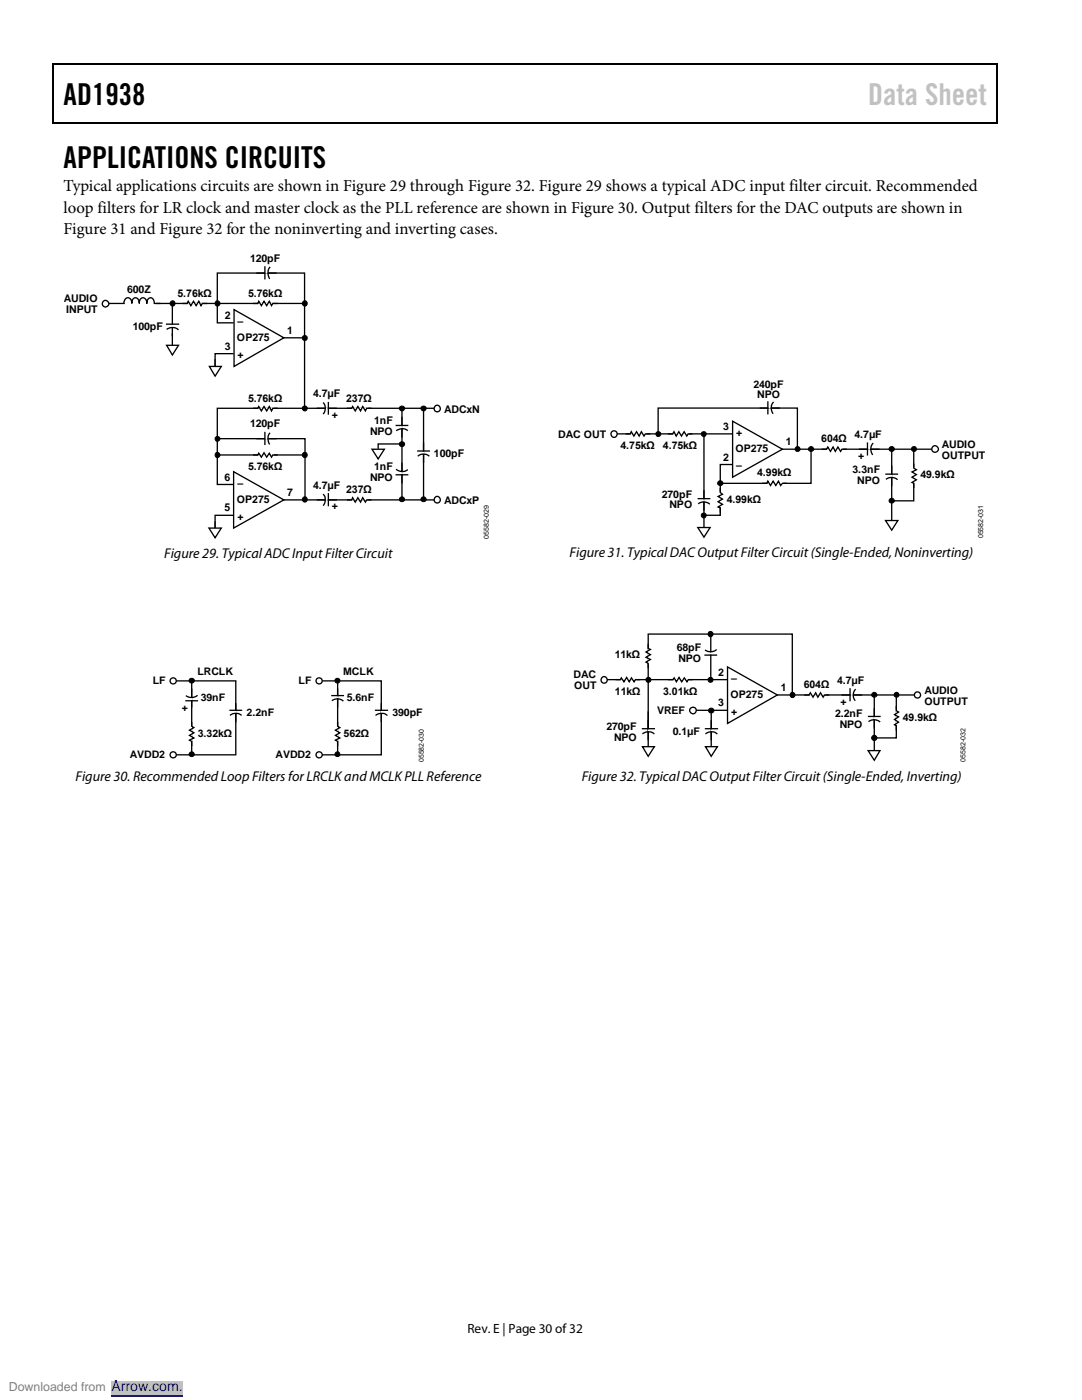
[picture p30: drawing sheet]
<svg xmlns="http://www.w3.org/2000/svg" width="216mm" height="279mm" viewBox="0 0 216 279" stroke-linecap="round" stroke-linejoin="round" font-family="sans-serif">
<defs><g id="words">
<g font-size="6">
<text x="12.7" y="20.9">AD1938</text>
<text x="12.7" y="33.6">APPLICATIONS CIRCUITS</text>
</g>
<text font-size="6" fill="#c1c1c1" x="173.2" y="20.9">Data Sheet</text>
<g font-size="3.3">
<text x="12.7" y="38.1">Typical applications circuits are shown in Figure 29 through Figure 32. Figure 29 shows a typical ADC input filter circuit. Recommended</text>
<text x="12.7" y="42.4">loop filters for LR clock and master clock as the PLL reference are shown in Figure 30. Output filters for the DAC outputs are shown in</text>
<text x="12.7" y="46.7">Figure 31 and Figure 32 for the noninverting and inverting cases.</text>
</g>
<g font-size="2.8">
<text x="32.8" y="111.3">Figure 29. Typical ADC Input Filter Circuit</text>
<text x="113.7" y="111.2">Figure 31. TypicalDAC Output Filter Circuit (Single-Ended, Noninverting)</text>
<text x="15.1" y="155.9">Figure 30. Recommended Loop Filters for LRCLKandMCLK PLL Reference</text>
<text x="116.1" y="155.8">Figure 32. Typical DAC Output Filter Circuit (Single-Ended, Inverting)</text>
</g>
<text font-size="2.8" fill="#00f" x="22.2" y="277.6">Arrow.com.</text>
<text font-size="2.7" x="93.3" y="266">Rev. E | Page 30 of32</text>
<text font-size="2.5" fill="#808080" x="1.8" y="277.6">Downloaded from</text>
<g font-size="2.1">
<text x="49.9" y="52.2">120pF</text>
<text x="25.4" y="58.4">600Z</text>
<text x="35.4" y="59.2">5.76kΩ</text>
<text x="49.5" y="59.2">5.76kΩ</text>
<text x="12.7" y="60.3">AUDIO</text>
<text x="13.2" y="62.4">INPUT</text>
<text x="26.5" y="65.9">100pF</text>
<text x="44.8" y="63.6">2</text>
<text x="47.4" y="64.8">–</text>
<text x="44.8" y="69.8">3</text>
<text x="47.3" y="68.1">OP275</text>
<text x="47.4" y="71.5">+</text>
<text x="57.3" y="66.6">1</text>
<text x="150.3" y="77.4">240pF</text>
<text x="49.5" y="80.1">5.76kΩ</text>
<text x="62.5" y="79.3">4.7µF</text>
<text x="66.2" y="83.3">+</text>
<text x="69.1" y="80.1">237Ω</text>
<text x="88.6" y="82.4">ADCxN</text>
<text x="151.1" y="79.5">NPO</text>
<text x="49.9" y="85.3">120pF</text>
<text x="73.8" y="86.8">NPO</text>
<text x="74.7" y="84.7">1nF</text>
<text x="111.4" y="87.4">DAC OUT</text>
<text x="123.8" y="89.7">4.75kΩ</text>
<text x="132.3" y="89.7">4.75kΩ</text>
<text x="144.3" y="85.8">3</text>
<text x="146.9" y="87">+</text>
<text x="156.8" y="88.8">1</text>
<text x="163.9" y="88.3">604Ω</text>
<text x="170.5" y="87.4">4.7µF</text>
<text x="187.9" y="89.5">AUDIO</text>
<text x="44.8" y="95.9">6</text>
<text x="49.5" y="93.7">5.76kΩ</text>
<text x="73.8" y="96">NPO</text>
<text x="74.7" y="93.9">1nF</text>
<text x="86.6" y="91.2">100pF</text>
<text x="144.3" y="91.9">2</text>
<text x="146.8" y="90.3">OP275</text>
<text x="146.9" y="93.6">–</text>
<text x="151.1" y="95.1">4.99kΩ</text>
<text x="170.1" y="94.4">3.3nF</text>
<text x="171.2" y="91.5">+</text>
<text x="183.7" y="95.5">49.9kΩ</text>
<text x="187.9" y="91.6">OUTPUT</text>
<text x="47.3" y="100.4">OP275</text>
<text x="47.4" y="97.1">–</text>
<text x="57.3" y="98.9">7</text>
<text x="62.5" y="97.5">4.7µF</text>
<text x="66.2" y="101.6">+</text>
<text x="69.1" y="98.4">237Ω</text>
<text x="88.6" y="100.5">ADCxP</text>
<text x="132.1" y="99.3">270pF</text>
<text x="133.6" y="101.4">NPO</text>
<text x="145" y="100.4">4.99kΩ</text>
<text x="171.1" y="96.5">NPO</text>
<text x="44.8" y="102.1">5</text>
<text x="47.4" y="103.8">+</text>
<text x="122.7" y="131.4">11kΩ</text>
<text x="135" y="130">68pF</text>
<text x="30.5" y="136.6">LF</text>
<text x="39.4" y="134.8">LRCLK</text>
<text x="59.6" y="136.6">LF</text>
<text x="68.5" y="134.8">MCLK</text>
<text x="114.5" y="135.4">DAC</text>
<text x="114.6" y="137.5">OUT</text>
<text x="135.4" y="132.1">NPO</text>
<text x="143.3" y="134.9">2</text>
<text x="145.9" y="136.1">–</text>
<text x="155.8" y="137.9">1</text>
<text x="160.4" y="137.3">604Ω</text>
<text x="167" y="136.5">4.7µF</text>
<text x="36.3" y="141.8">+</text>
<text x="40.1" y="140">39nF</text>
<text x="49.2" y="142.9">2.2nF</text>
<text x="69.2" y="140">5.6nF</text>
<text x="78.3" y="142.9">390pF</text>
<text x="122.7" y="138.7">11kΩ</text>
<text x="131.1" y="142.5">VREF</text>
<text x="132.3" y="138.7">3.01kΩ</text>
<text x="143.3" y="141">3</text>
<text x="145.8" y="139.4">OP275</text>
<text x="145.9" y="142.7">+</text>
<text x="166.6" y="143.2">2.2nF</text>
<text x="167.7" y="140.6">+</text>
<text x="180.2" y="143.9">49.9kΩ</text>
<text x="184.4" y="138.5">AUDIO</text>
<text x="184.4" y="140.6">OUTPUT</text>
<text x="39.5" y="147">3.32kΩ</text>
<text x="68.6" y="147">562Ω</text>
<text x="121" y="145.7">270pF</text>
<text x="122.5" y="147.8">NPO</text>
<text x="134.2" y="146.6">0.1µF</text>
<text x="167.6" y="145.3">NPO</text>
<text x="25.9" y="151.3">AVDD2</text>
<text x="55" y="151.3">AVDD2</text>
</g>
<g font-size="1.4">
<text x="97.5" y="107.6" transform="rotate(-90 97.5 107.6)">05582-029</text>
<text x="196.1" y="107.5" transform="rotate(-90 196.1 107.5)">05582-031</text>
<text x="84.6" y="152.1" transform="rotate(-90 84.6 152.1)">05582-030</text>
<text x="192.7" y="152" transform="rotate(-90 192.7 152)">05582-032</text>
</g>
</g></defs>
<path d="M10.5 12.7h.3v1h-.3zM10.5 12.7h.3v.3h-.3zM133.3 12.7h.3v.3h-.3zM198.8 12.7h.2v1h-.2zM198.8 12.7h.2v.3h-.2zM10.5 24.4h.3v.2h-.3zM133.1 24.4h.2v.2h-.2zM198.8 24.4h.2v.2h-.2z" fill="#000"/>
<path d="M10.7 13.7v10.7M10.8 12.8h122.5M133.6 12.8h65.2M198.9 13.7v10.7M10.8 24.5h188" fill="none" stroke="#000" stroke-width=".25"/>
<path d="M46.7 61.8l9.9 5.6-9.9 5.7z" fill="#fff"/>
<path d="M46.6 64.4h-3.2v-9.9h17.4v27M46.6 70.6h-3.7v3.1M46.7 61.8l9.9 5.6-9.9 5.7zM56.6 67.4h4.2" fill="none" stroke="#000" stroke-width=".26"/>
<path d="M42.9 71.8v1.2z" fill="#fff"/>
<path d="M42.9 71.8v1.2" fill="none" stroke="#000" stroke-width=".26"/>
<path d="M41.8 73.1h2.4l-1.3 2z" fill="#fff"/>
<path d="M41.8 73.1h2.4l-1.3 2z" fill="none" stroke="#000" stroke-width=".26"/>
<path d="M46.6 94.1l10 5.7-10 5.6z" fill="#fff"/>
<path d="M46.6 94.1l10 5.7-10 5.6zM56.6 99.8h30.9M87.7 81.5h-44.3v15.2h3.2M46.6 102.8h-3.7v3.1" fill="none" stroke="#000" stroke-width=".26"/>
<path d="M42.9 104.2v1.2z" fill="#fff"/>
<path d="M42.9 104.2v1.2" fill="none" stroke="#000" stroke-width=".26"/>
<path d="M41.7 105.4h2.5l-1.3 1.9z" fill="#fff"/>
<path d="M31.1 60.6h29.7M41.7 105.4h2.5l-1.3 1.9z" fill="none" stroke="#000" stroke-width=".26"/>
<g fill="#000">
<circle cx="43.4" cy="60.6" r=".51"/>
<circle cx="60.8" cy="60.6" r=".5"/>
<circle cx="60.8" cy="67.5" r=".49"/>
<circle cx="43.4" cy="90.8" r=".51"/>
<circle cx="43.4" cy="87.6" r=".49"/>
<circle cx="60.8" cy="90.8" r=".5"/>
<circle cx="60.8" cy="99.7" r=".5"/>
<circle cx="60.8" cy="81.5" r=".49"/>
</g>
<g fill="none" stroke="#000" stroke-width=".2">
<circle cx="43.4" cy="60.6" r=".51"/>
<circle cx="60.8" cy="60.6" r=".5"/>
<circle cx="60.8" cy="67.5" r=".49"/>
<circle cx="43.4" cy="90.8" r=".51"/>
<circle cx="43.4" cy="87.6" r=".49"/>
<circle cx="60.8" cy="90.8" r=".5"/>
<circle cx="60.8" cy="99.7" r=".5"/>
<circle cx="60.8" cy="81.5" r=".49"/>
</g>
<path d="M51.6 60.4h3.1l-.1 .4h-3.1z" fill="#fff"/>
<path d="M50.5 60.6h1l.1-.5 .6 .9 .5-.9 .5 .9 .5-.9 .5 .9 .2-.4h1" fill="none" stroke="#000" stroke-width=".26"/>
<path d="M51.6 81.3h3.1l-.1 .4h-3.1z" fill="#fff"/>
<path d="M50.5 81.5h1l.1-.4 .6 .9 .5-.9 .5 .9 .5-.9 .5 .9 .2-.5h1" fill="none" stroke="#000" stroke-width=".26"/>
<path d="M70.4 81.3h3l-.1 .4h-3.1z" fill="#fff"/>
<path d="M69.2 81.5h1l.2-.4 .5 .9 .5-.9 .5 .9 .5-.9 .5 .9 .3-.5h.9" fill="none" stroke="#000" stroke-width=".26"/>
<path d="M37.6 60.4h3l-.1 .4h-3.1z" fill="#fff"/>
<path d="M51.3 54.5h1.5M52.9 53.3v2.3M53.6 54.5h1.5M53.9 53.3a1.93 1.93 0 0 0-.1 2.3M36.4 60.6h1l.2-.5 .5 .9 .5-.9 .5 .9 .6-.9 .4 .9 .3-.4h.9" fill="none" stroke="#000" stroke-width=".26"/>
<path d="M52.9 54.4h.6" fill="none" stroke="#fff" stroke-width=".35"/>
<path d="M34.4 66.6v2.3z" fill="#fff"/>
<path d="M34.4 66.6v2.3" fill="none" stroke="#000" stroke-width=".26"/>
<path d="M33.2 68.9h2.4l-1.2 1.9z" fill="#fff"/>
<path d="M21.7 60.6h3.2M24.7 60.4a.82 .82 0 0 1 .9-1 .82 .82 0 0 1 .7 1.1M26.3 60.4a.78 .78 0 0 1 .8-1 .78 .78 0 0 1 .7 1.1M27.8 60.4a.78 .78 0 0 1 .8-1 .78 .78 0 0 1 .7 1.1 .79 .79 0 0 1 .7-1.1 .79 .79 0 0 1 .8 1.1M30.7 60.6h1.3M33.2 68.9h2.4l-1.2 1.9zM33.2 64.7h2.4M33.2 65.7a1.81 1.81 0 0 1 2.4 .1M34.4 65.4v1.6M34.4 61v3.7" fill="none" stroke="#000" stroke-width=".26"/>
<circle cx="34.4" cy="60.6" r=".5" fill="#000"/>
<circle cx="34.4" cy="60.6" r=".5" fill="none" stroke="#000" stroke-width=".2"/>
<path d="M34.5 64.7v.6" fill="none" stroke="#fff" stroke-width=".35"/>
<circle cx="21.1" cy="60.6" r=".66" fill="#fff"/>
<g fill="none" stroke="#000" stroke-width=".26">
<path d="M43.4 87.5h17.5v12.3M43.4 90.8h17.5"/>
<circle cx="21.1" cy="60.6" r=".66"/>
</g>
<path d="M51.6 90.6h3.1l-.1 .5h-3.1z" fill="#fff"/>
<path d="M50.5 90.8h1l.1-.4 .6 .8 .5-.8 .5 .8 .5-.8 .5 .8 .2-.4h1M51.3 87.5h1.5M52.9 86.3v2.4M53.6 87.5h1.5M53.9 86.4a1.77 1.77 0 0 0-.1 2.3M63.3 81.5h1.5M64.5 80.3a1.7 1.7 0 0 1 0 2.3M65.5 81.5h1.6M65.5 80.3v2.3" fill="none" stroke="#000" stroke-width=".26"/>
<path d="M52.9 87.5h.6M64.9 81.5h.6" fill="none" stroke="#fff" stroke-width=".35"/>
<path d="M70.4 99.5h3l-.1 .4h-3.1z" fill="#fff"/>
<g fill="none" stroke="#000" stroke-width=".26">
<path d="M63.3 99.8h1.5M64.5 98.6a1.67 1.67 0 0 1 0 2.3M65.5 98.5v2.4M65.5 99.8h1.6M69.2 99.8h1l.2-.5 .5 .9 .5-.9 .5 .9 .5-.9 .5 .9 .3-.4h.9M79.1 93.6a1.69 1.69 0 0 0 2.3 .1M79.1 94.8h2.3M79.1 84.9h2.3M79.1 86a1.86 1.86 0 0 1 2.3 0M80.2 81.5v18.4M83.4 91.1a1.7 1.7 0 0 1 2.3 0M83.4 90h2.3"/>
<path d="M84.5 81.5v18.4"/>
</g>
<path d="M64.9 99.8h.6M80.2 94.1v.7M80.2 84.9v.6M84.5 90v.6" fill="none" stroke="#fff" stroke-width=".35"/>
<g fill="#000">
<circle cx="80.2" cy="99.6" r=".5"/>
<circle cx="80.2" cy="81.5" r=".5"/>
<circle cx="84.5" cy="81.5" r=".5"/>
<circle cx="84.5" cy="99.6" r=".5"/>
</g>
<g fill="none" stroke="#000" stroke-width=".2">
<circle cx="80.2" cy="99.6" r=".5"/>
<circle cx="80.2" cy="81.5" r=".5"/>
<circle cx="84.5" cy="81.5" r=".5"/>
<circle cx="84.5" cy="99.6" r=".5"/>
</g>
<path d="M74.2 89.7h2.5l-1.2 1.9z" fill="#fff"/>
<path d="M74.2 89.7h2.5l-1.2 1.9zM80.2 88.6h-4.7v1" fill="none" stroke="#000" stroke-width=".26"/>
<circle cx="80.2" cy="88.6" r=".51" fill="#000"/>
<circle cx="80.2" cy="88.6" r=".51" fill="none" stroke="#000" stroke-width=".2"/>
<circle cx="87.2" cy="81.6" r=".63" fill="#fff"/>
<circle cx="87.2" cy="81.6" r=".63" fill="none" stroke="#000" stroke-width=".26"/>
<circle cx="87.2" cy="99.7" r=".63" fill="#fff"/>
<g fill="none" stroke="#000" stroke-width=".26">
<path d="M35.2 135.9h11.8v14.7h-12.4"/>
<circle cx="87.2" cy="99.7" r=".63"/>
</g>
<path d="M38.3 135.9v14.7z" fill="#fff"/>
<path d="M37.1 139.9h2.3M38.3 135.9v14.7M39.4 138.7a1.74 1.74 0 0 1-2.3 .1M45.9 142.8a1.73 1.73 0 0 1 2.3 0M45.9 141.8h2.3M47 140.5v1.3M47 142.4v1.6" fill="none" stroke="#000" stroke-width=".26"/>
<g fill="#000">
<circle cx="38.3" cy="135.8" r=".5"/>
<circle cx="38.3" cy="150.5" r=".5"/>
</g>
<g fill="none" stroke="#000" stroke-width=".2">
<circle cx="38.3" cy="135.8" r=".5"/>
<circle cx="38.3" cy="150.5" r=".5"/>
</g>
<path d="M38.3 139.2v.7M47 141.8v.6" fill="none" stroke="#fff" stroke-width=".35"/>
<circle cx="34.6" cy="135.9" r=".61" fill="#fff"/>
<circle cx="34.6" cy="135.9" r=".61" fill="none" stroke="#000" stroke-width=".26"/>
<circle cx="34.6" cy="150.6" r=".61" fill="#fff"/>
<circle cx="34.6" cy="150.6" r=".61" fill="none" stroke="#000" stroke-width=".26"/>
<path d="M38 144.7l.4 .2v3.1l-.4-.2z" fill="#fff"/>
<path d="M64.3 135.9h11.8v14.7h-12.4M38.3 144.1v.8l.4 .3-.9 .5 .9 .5-.9 .6 .9 .5-.9 .4 .5 .3v.9" fill="none" stroke="#000" stroke-width=".26"/>
<path d="M67.4 135.9v14.7z" fill="#fff"/>
<path d="M66.2 138.8h2.3M66.2 139.9a1.74 1.74 0 0 1 2.3 0M67.4 135.9v14.7M74.9 142.8a1.83 1.83 0 0 1 2.4 0M74.9 141.8h2.4M76.1 140.5v1.3M76.1 142.4v1.6" fill="none" stroke="#000" stroke-width=".26"/>
<g fill="#000">
<circle cx="67.3" cy="135.8" r=".49"/>
<circle cx="67.3" cy="150.5" r=".48"/>
</g>
<g fill="none" stroke="#000" stroke-width=".2">
<circle cx="67.3" cy="135.8" r=".49"/>
<circle cx="67.3" cy="150.5" r=".48"/>
</g>
<path d="M67.4 138.8v.6M76.2 141.8v.6" fill="none" stroke="#fff" stroke-width=".35"/>
<circle cx="63.7" cy="135.9" r=".61" fill="#fff"/>
<circle cx="63.7" cy="135.9" r=".61" fill="none" stroke="#000" stroke-width=".26"/>
<circle cx="63.7" cy="150.6" r=".61" fill="#fff"/>
<circle cx="63.7" cy="150.6" r=".61" fill="none" stroke="#000" stroke-width=".26"/>
<path d="M67.1 144.7l.4 .2v3.1l-.4-.2z" fill="#fff"/>
<path d="M67.4 144.1v.8l.4 .3-.9 .5 .9 .5-.9 .6 .9 .5-.9 .4 .5 .3v.9" fill="none" stroke="#000" stroke-width=".26"/>
<path d="M146.2 84.1l9.9 5.5-9.9 5.6z" fill="#fff"/>
<path d="M123 86.6h23.1M146.1 92.7h-2.4v10.1h-3.2M146.2 84.1l9.9 5.5-9.9 5.6zM156 89.6h30.5" fill="none" stroke="#000" stroke-width=".26"/>
<path d="M140.5 86.6v18.7z" fill="#fff"/>
<path d="M140.5 86.6v18.7" fill="none" stroke="#000" stroke-width=".26"/>
<path d="M139.2 105.3h2.5l-1.2 1.9z" fill="#fff"/>
<path d="M139.2 105.3h2.5l-1.2 1.9z" fill="none" stroke="#000" stroke-width=".26"/>
<path d="M177.9 89.6v14.3z" fill="#fff"/>
<path d="M177.9 89.6v14.3" fill="none" stroke="#000" stroke-width=".26"/>
<path d="M176.7 103.9h2.5l-1.3 1.9z" fill="#fff"/>
<path d="M176.7 103.9h2.5l-1.3 1.9z" fill="none" stroke="#000" stroke-width=".26"/>
<path d="M134.4 86.3h3.2l-.2 .6h-3.1z" fill="#fff"/>
<path d="M133.3 86.6h.9l.3-.4 .4 .8 .6-.8 .5 .8 .5-.8 .5 .8 .3-.4h.9" fill="none" stroke="#000" stroke-width=".26"/>
<path d="M126 86.3h3l-.1 .6h-3.1z" fill="#fff"/>
<path d="M124.8 86.6h1l.2-.4 .5 .8 .5-.8 .5 .8 .5-.8 .5 .8 .3-.4h.9M171.5 89.6h1.6M173.1 88.4v2.4M173.8 89.6h1.6M174.2 88.4a1.79 1.79 0 0 0-.1 2.4" fill="none" stroke="#000" stroke-width=".26"/>
<path d="M173.1 89.6h.6" fill="none" stroke="#fff" stroke-width=".35"/>
<circle cx="122.5" cy="86.6" r=".64" fill="#fff"/>
<g fill="none" stroke="#000" stroke-width=".26">
<path d="M131.3 86.6v-5.2h27.8v8.2M139.3 99.5h2.3M140.5 97.9v1.6M151.7 81.4h1.5M153.2 80.2v2.4M153.9 81.4h1.6M154.4 80.2a1.79 1.79 0 0 0-.1 2.4M176.8 95.7a1.72 1.72 0 0 1 2.3 .1M176.8 94.6h2.3M177.9 93.1v1.5M177.9 95.3v1.6M139.3 100.6a1.72 1.72 0 0 1 2.3 .1"/>
<path d="M140.5 100.2v1.6"/>
<circle cx="122.5" cy="86.6" r=".64"/>
</g>
<path d="M140.5 99.5v.6M153.2 81.4h.7M177.9 94.6v.6" fill="none" stroke="#fff" stroke-width=".35"/>
<circle cx="186.6" cy="89.6" r=".66" fill="#fff"/>
<g fill="none" stroke="#000" stroke-width=".26">
<path d="M161.8 89.3v7.2h-18.1"/>
<circle cx="186.6" cy="89.6" r=".66"/>
</g>
<g fill="#000">
<circle cx="159.1" cy="89.6" r=".49"/>
<circle cx="161.9" cy="89.6" r=".5"/>
</g>
<g fill="none" stroke="#000" stroke-width=".2">
<circle cx="159.1" cy="89.6" r=".49"/>
<circle cx="161.9" cy="89.6" r=".5"/>
</g>
<path d="M153.2 96.2h3.1l-.1 .4h-3.2z" fill="#fff"/>
<path d="M152.1 96.5h.9l.2-.5 .5 .9 .6-.9 .5 .9 .5-.9 .5 .9 .3-.4h.9" fill="none" stroke="#000" stroke-width=".26"/>
<path d="M165.2 89.4h3.1l-.2 .4h-3.1z" fill="#fff"/>
<path d="M163.9 89.6h1l.3-.4 .5 .9 .5-.9 .5 .9 .5-.9 .5 .9 .3-.5h1" fill="none" stroke="#000" stroke-width=".26"/>
<path d="M143.5 98.1l.4 .1v3.1l-.4-.1z" fill="#fff"/>
<path d="M143.7 97.4v.9l.5 .3-.9 .5 .9 .5-.9 .5 .9 .6-.9 .5 .4 .1v1M182.3 89.6v10.4h-4.4" fill="none" stroke="#000" stroke-width=".26"/>
<g fill="#000">
<circle cx="131.4" cy="86.6" r=".49"/>
<circle cx="140.4" cy="86.6" r=".48"/>
<circle cx="143.7" cy="96.4" r=".5"/>
<circle cx="140.4" cy="102.9" r=".48"/>
</g>
<g fill="none" stroke="#000" stroke-width=".2">
<circle cx="131.4" cy="86.6" r=".49"/>
<circle cx="140.4" cy="86.6" r=".48"/>
<circle cx="143.7" cy="96.4" r=".5"/>
<circle cx="140.4" cy="102.9" r=".48"/>
</g>
<path d="M182.2 93.1l.4 .2v3.2l-.4-.2z" fill="#fff"/>
<path d="M182.3 92.5v.9l.6 .4-.9 .4 .9 .5-.9 .5 .9 .6-.9 .5 .3 .2v.9" fill="none" stroke="#000" stroke-width=".26"/>
<g fill="#000">
<circle cx="178" cy="89.6" r=".51"/>
<circle cx="178" cy="99.9" r=".5"/>
<circle cx="182.4" cy="89.6" r=".49"/>
</g>
<g fill="none" stroke="#000" stroke-width=".2">
<circle cx="178" cy="89.6" r=".51"/>
<circle cx="178" cy="99.9" r=".5"/>
<circle cx="182.4" cy="89.6" r=".49"/>
</g>
<path d="M145.2 133.1l9.9 5.6-9.9 5.7z" fill="#fff"/>
<path d="M121 135.6h24.1M145.2 133.1l9.9 5.6-9.9 5.7zM155 138.7h28M138.6 141.8h6.5" fill="none" stroke="#000" stroke-width=".26"/>
<path d="M141.9 142.1v6.8z" fill="#fff"/>
<path d="M141.9 142.1v6.8" fill="none" stroke="#000" stroke-width=".26"/>
<path d="M140.8 149h2.3l-1.2 1.9z" fill="#fff"/>
<path d="M140.8 149h2.3l-1.2 1.9z" fill="none" stroke="#000" stroke-width=".26"/>
<path d="M129.3 142.1v6.8z" fill="#fff"/>
<path d="M129.3 142.1v6.8" fill="none" stroke="#000" stroke-width=".26"/>
<path d="M128.2 149h2.4l-1.3 1.9z" fill="#fff"/>
<path d="M128.2 149h2.4l-1.3 1.9z" fill="none" stroke="#000" stroke-width=".26"/>
<path d="M174.5 138.7v11.1z" fill="#fff"/>
<path d="M174.5 138.7v11.1" fill="none" stroke="#000" stroke-width=".26"/>
<path d="M173.2 149.8h2.4l-1.1 1.9z" fill="#fff"/>
<path d="M173.2 149.8h2.4l-1.1 1.9z" fill="none" stroke="#000" stroke-width=".26"/>
<path d="M134.4 135.5h3.2l-.2 .4h-3z" fill="#fff"/>
<path d="M133.3 135.6h1l.2-.3 .5 .8 .5-.9 .5 .9 .6-.8 .5 .8 .2-.5h.9" fill="none" stroke="#000" stroke-width=".26"/>
<path d="M124 135.5h3.1l-.1 .4h-3.2z" fill="#fff"/>
<path d="M122.8 135.6h1l.2-.3 .5 .8 .5-.9 .6 .9 .4-.8 .5 .8 .3-.5h1M168 138.7h1.6M169.6 137.5v2.3M170.3 138.7h1.6M170.8 137.6a1.63 1.63 0 0 0-.1 2.2" fill="none" stroke="#000" stroke-width=".26"/>
<path d="M169.6 138.7h.6" fill="none" stroke="#fff" stroke-width=".35"/>
<circle cx="120.5" cy="135.7" r=".63" fill="#fff"/>
<circle cx="120.5" cy="135.7" r=".63" fill="none" stroke="#000" stroke-width=".26"/>
<circle cx="138.3" cy="141.8" r=".65" fill="#fff"/>
<g fill="none" stroke="#000" stroke-width=".26">
<path d="M140.7 130.7h2.3M141.8 126.5v3.5M141.8 130.7v4.9M143 129.6a1.72 1.72 0 0 1-2.3 .1M158.1 138.7v-12.2h-28.8v19.7M128.2 146.5a1.81 1.81 0 0 1 2.4 0M128.2 145.4h2.4M129.3 143.9v1.5M129.3 146.1v1.5M140.8 146.5a1.81 1.81 0 0 1 2.3 0M140.8 145.4h2.3M141.9 143.9v1.5"/>
<path d="M141.9 146.1v1.5M173.3 143h2.3M173.3 144a1.72 1.72 0 0 1 2.3 .1M174.5 141.5v1.5M174.5 143.7v1.6"/>
<circle cx="138.3" cy="141.8" r=".65"/>
</g>
<path d="M141.8 130v.7M129.4 145.4v.6M142 145.4v.6M174.5 143v.7" fill="none" stroke="#fff" stroke-width=".35"/>
<circle cx="183.1" cy="138.7" r=".62" fill="#fff"/>
<circle cx="183.1" cy="138.7" r=".62" fill="none" stroke="#000" stroke-width=".26"/>
<circle cx="158.1" cy="138.7" r=".51" fill="#000"/>
<circle cx="158.1" cy="138.7" r=".51" fill="none" stroke="#000" stroke-width=".2"/>
<path d="M161.6 138.4h3.2l-.2 .5h-3.1z" fill="#fff"/>
<path d="M160.5 138.7h.9l.3-.4 .5 .8 .6-.8 .4 .8 .5-.8 .6 .8 .2-.4h1M178.8 138.7v8.6h-4.3" fill="none" stroke="#000" stroke-width=".26"/>
<g fill="#000">
<circle cx="129.4" cy="135.7" r=".5"/>
<circle cx="141.8" cy="126.5" r=".51"/>
<circle cx="141.8" cy="135.7" r=".5"/>
<circle cx="141.9" cy="141.8" r=".51"/>
</g>
<g fill="none" stroke="#000" stroke-width=".2">
<circle cx="129.4" cy="135.7" r=".5"/>
<circle cx="141.8" cy="126.5" r=".51"/>
<circle cx="141.8" cy="135.7" r=".5"/>
<circle cx="141.9" cy="141.8" r=".51"/>
</g>
<path d="M178.7 141.6l.4 .1v3.1l-.4-.2z" fill="#fff"/>
<path d="M178.8 140.9v.9l.5 .3-.8 .5 .8 .5-.8 .5 .8 .5-.8 .5 .3 .2v1" fill="none" stroke="#000" stroke-width=".26"/>
<g fill="#000">
<circle cx="174.5" cy="138.7" r=".5"/>
<circle cx="178.9" cy="138.7" r=".48"/>
<circle cx="174.5" cy="147.3" r=".52"/>
</g>
<g fill="none" stroke="#000" stroke-width=".2">
<circle cx="174.5" cy="138.7" r=".5"/>
<circle cx="178.9" cy="138.7" r=".48"/>
<circle cx="174.5" cy="147.3" r=".52"/>
</g>
<path d="M129.2 129.4l.4 .2v3.1l-.4-.2z" fill="#fff"/>
<path d="M129.3 128.5v.9l.5 .2-.9 .5 .9 .6-.9 .5 .9 .4-.9 .5 .4 .3v1" fill="none" stroke="#000" stroke-width=".26"/>
<path d="M0 276.9h70.6" fill="none" stroke="#fff" stroke-width="2.5" stroke-linecap="butt"/>
<path d="M22.2 275.6h14.3v2.6h-14.3z" fill="#c0c0c0"/>
<path d="M22.2 278.6h14.3" fill="none" stroke="#00f" stroke-width=".2"/>
<path d="M0 276.9h70.6" fill="none" stroke="#fff" stroke-width="2.5" stroke-linecap="butt"/>
<path d="M22.2 275.6h14.3v2.6h-14.3z" fill="#c0c0c0"/>
<path d="M22.2 278.6h14.3" fill="none" stroke="#00f" stroke-width=".2"/>
<path d="M0 276.9h70.6" fill="none" stroke="#fff" stroke-width="2.5" stroke-linecap="butt"/>
<path d="M22.2 275.6h14.3v2.6h-14.3z" fill="#c0c0c0"/>
<path d="M22.2 278.6h14.3" fill="none" stroke="#00f" stroke-width=".2"/>
<path d="M0 276.9h70.6" fill="none" stroke="#fff" stroke-width="2.5" stroke-linecap="butt"/>
<path d="M22.2 275.6h14.3v2.6h-14.3z" fill="#c0c0c0"/>
<path d="M22.2 278.6h14.3" fill="none" stroke="#00f" stroke-width=".2"/>
<path d="M0 276.9h70.6" fill="none" stroke="#fff" stroke-width="2.5" stroke-linecap="butt"/>
<path d="M22.2 275.6h14.3v2.6h-14.3z" fill="#c0c0c0"/>
<path d="M22.2 278.6h14.3" fill="none" stroke="#00f" stroke-width=".2"/>
<path d="M0 276.9h70.6" fill="none" stroke="#fff" stroke-width="2.5" stroke-linecap="butt"/>
<path d="M22.2 275.6h14.3v2.6h-14.3z" fill="#c0c0c0"/>
<path d="M22.2 278.6h14.3" fill="none" stroke="#00f" stroke-width=".2"/>
<path d="M0 276.9h70.6" fill="none" stroke="#fff" stroke-width="2.5" stroke-linecap="butt"/>
<path d="M22.2 275.6h14.3v2.6h-14.3z" fill="#c0c0c0"/>
<path d="M22.2 278.6h14.3" fill="none" stroke="#00f" stroke-width=".2"/>
<path d="M0 276.9h70.6" fill="none" stroke="#fff" stroke-width="2.5" stroke-linecap="butt"/>
<path d="M22.2 275.6h14.3v2.6h-14.3z" fill="#c0c0c0"/>
<path d="M22.2 278.6h14.3" fill="none" stroke="#00f" stroke-width=".2"/>
<path d="M0 276.9h70.6" fill="none" stroke="#fff" stroke-width="2.5" stroke-linecap="butt"/>
<path d="M22.2 275.6h14.3v2.6h-14.3z" fill="#c0c0c0"/>
<path d="M22.2 278.6h14.3" fill="none" stroke="#00f" stroke-width=".2"/>
<path d="M0 276.9h70.6" fill="none" stroke="#fff" stroke-width="2.5" stroke-linecap="butt"/>
<path d="M22.2 275.6h14.3v2.6h-14.3z" fill="#c0c0c0"/>
<path d="M22.2 278.6h14.3" fill="none" stroke="#00f" stroke-width=".2"/>
<path d="M0 276.9h70.6" fill="none" stroke="#fff" stroke-width="2.5" stroke-linecap="butt"/>
<path d="M22.2 275.6h14.3v2.6h-14.3z" fill="#c0c0c0"/>
<path d="M22.2 278.6h14.3" fill="none" stroke="#00f" stroke-width=".2"/>
<path d="M0 276.9h70.6" fill="none" stroke="#fff" stroke-width="2.5" stroke-linecap="butt"/>
<path d="M22.2 275.6h14.3v2.6h-14.3z" fill="#c0c0c0"/>
<path d="M22.2 278.6h14.3" fill="none" stroke="#00f" stroke-width=".2"/>
<path d="M0 276.9h70.6" fill="none" stroke="#fff" stroke-width="2.5" stroke-linecap="butt"/>
<path d="M22.2 275.6h14.3v2.6h-14.3z" fill="#c0c0c0"/>
<path d="M22.2 278.6h14.3" fill="none" stroke="#00f" stroke-width=".2"/>
<path d="M0 276.9h70.6" fill="none" stroke="#fff" stroke-width="2.5" stroke-linecap="butt"/>
<path d="M22.2 275.6h14.3v2.6h-14.3z" fill="#c0c0c0"/>
<path d="M22.2 278.6h14.3" fill="none" stroke="#00f" stroke-width=".2"/>
<path d="M0 276.9h70.6" fill="none" stroke="#fff" stroke-width="2.5" stroke-linecap="butt"/>
<path d="M22.2 275.6h14.3v2.6h-14.3z" fill="#c0c0c0"/>
<path d="M22.2 278.6h14.3" fill="none" stroke="#00f" stroke-width=".2"/>
<path d="M0 276.9h70.6" fill="none" stroke="#fff" stroke-width="2.5" stroke-linecap="butt"/>
<path d="M22.2 275.6h14.3v2.6h-14.3z" fill="#c0c0c0"/>
<path d="M22.2 278.6h14.3" fill="none" stroke="#00f" stroke-width=".2"/>
<path d="M0 276.9h70.6" fill="none" stroke="#fff" stroke-width="2.5" stroke-linecap="butt"/>
<path d="M22.2 275.6h14.3v2.6h-14.3z" fill="#c0c0c0"/>
<path d="M22.2 278.6h14.3" fill="none" stroke="#00f" stroke-width=".2"/>
<path d="M0 276.9h70.6" fill="none" stroke="#fff" stroke-width="2.5" stroke-linecap="butt"/>
<path d="M22.2 275.6h14.3v2.6h-14.3z" fill="#c0c0c0"/>
<path d="M22.2 278.6h14.3" fill="none" stroke="#00f" stroke-width=".2"/>
<path d="M0 276.9h70.6" fill="none" stroke="#fff" stroke-width="2.5" stroke-linecap="butt"/>
<path d="M22.2 275.6h14.3v2.6h-14.3z" fill="#c0c0c0"/>
<path d="M22.2 278.6h14.3" fill="none" stroke="#00f" stroke-width=".2"/>
<path d="M0 276.9h70.6" fill="none" stroke="#fff" stroke-width="2.5" stroke-linecap="butt"/>
<path d="M22.2 275.6h14.3v2.6h-14.3z" fill="#c0c0c0"/>
<path d="M22.2 278.6h14.3" fill="none" stroke="#00f" stroke-width=".2"/>
<path d="M0 276.9h70.6" fill="none" stroke="#fff" stroke-width="2.5" stroke-linecap="butt"/>
<path d="M22.2 275.6h14.3v2.6h-14.3z" fill="#c0c0c0"/>
<path d="M22.2 278.6h14.3" fill="none" stroke="#00f" stroke-width=".2"/>
<path d="M0 276.9h70.6" fill="none" stroke="#fff" stroke-width="2.5" stroke-linecap="butt"/>
<path d="M22.2 275.6h14.3v2.6h-14.3z" fill="#c0c0c0"/>
<path d="M22.2 278.6h14.3" fill="none" stroke="#00f" stroke-width=".2"/>
<path d="M0 276.9h70.6" fill="none" stroke="#fff" stroke-width="2.5" stroke-linecap="butt"/>
<path d="M22.2 275.6h14.3v2.6h-14.3z" fill="#c0c0c0"/>
<path d="M22.2 278.6h14.3" fill="none" stroke="#00f" stroke-width=".2"/>
<path d="M0 276.9h70.6" fill="none" stroke="#fff" stroke-width="2.5" stroke-linecap="butt"/>
<path d="M22.2 275.6h14.3v2.6h-14.3z" fill="#c0c0c0"/>
<path d="M22.2 278.6h14.3" fill="none" stroke="#00f" stroke-width=".2"/>
<path d="M0 276.9h70.6" fill="none" stroke="#fff" stroke-width="2.5" stroke-linecap="butt"/>
<path d="M22.2 275.6h14.3v2.6h-14.3z" fill="#c0c0c0"/>
<path d="M22.2 278.6h14.3" fill="none" stroke="#00f" stroke-width=".2"/>
<path d="M0 276.9h70.6" fill="none" stroke="#fff" stroke-width="2.5" stroke-linecap="butt"/>
<path d="M22.2 275.6h14.3v2.6h-14.3z" fill="#c0c0c0"/>
<path d="M22.2 278.6h14.3" fill="none" stroke="#00f" stroke-width=".2"/>
<path d="M0 276.9h70.6" fill="none" stroke="#fff" stroke-width="2.5" stroke-linecap="butt"/>
<path d="M22.2 275.6h14.3v2.6h-14.3z" fill="#c0c0c0"/>
<path d="M22.2 278.6h14.3" fill="none" stroke="#00f" stroke-width=".2"/>
<path d="M0 276.9h70.6" fill="none" stroke="#fff" stroke-width="2.5" stroke-linecap="butt"/>
<path d="M22.2 275.6h14.3v2.6h-14.3z" fill="#c0c0c0"/>
<path d="M22.2 278.6h14.3" fill="none" stroke="#00f" stroke-width=".2"/>
<path d="M0 276.9h70.6" fill="none" stroke="#fff" stroke-width="2.5" stroke-linecap="butt"/>
<path d="M22.2 275.6h14.3v2.6h-14.3z" fill="#c0c0c0"/>
<path d="M22.2 278.6h14.3" fill="none" stroke="#00f" stroke-width=".2"/>
<path d="M0 276.9h70.6" fill="none" stroke="#fff" stroke-width="2.5" stroke-linecap="butt"/>
<path d="M22.2 275.6h14.3v2.6h-14.3z" fill="#c0c0c0"/>
<path d="M22.2 278.6h14.3" fill="none" stroke="#00f" stroke-width=".2"/>
<use href="#words"/>
</svg>
